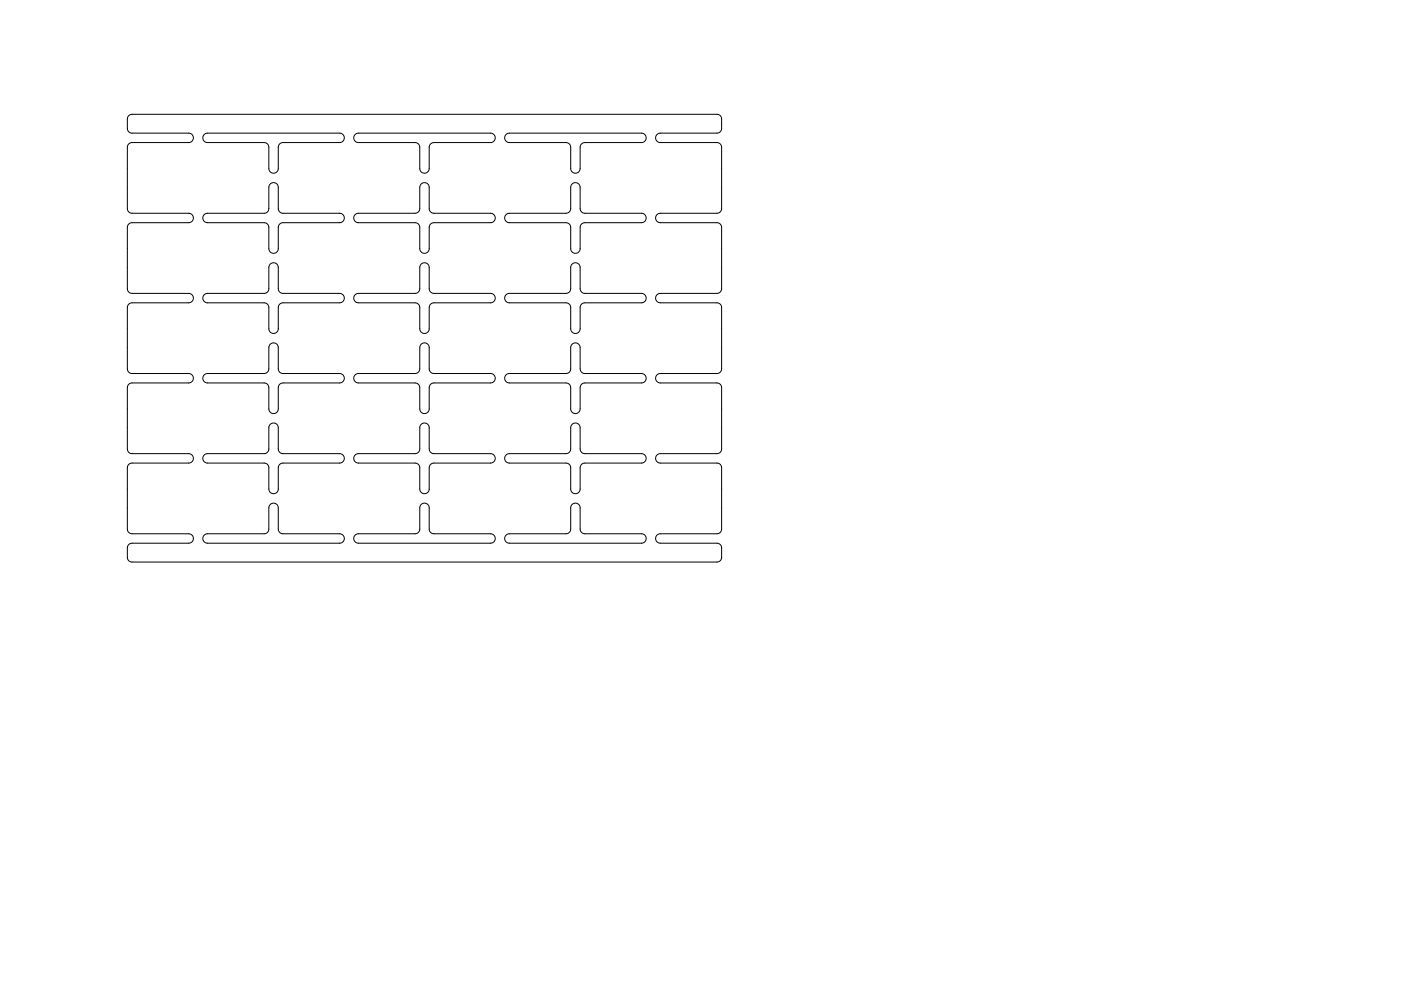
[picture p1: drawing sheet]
<svg xmlns="http://www.w3.org/2000/svg" width="297mm" height="210mm" viewBox="0 0 297 210" stroke-linecap="round" stroke-linejoin="round" font-family="sans-serif">
<g fill="none" stroke="#000" stroke-width=".21">
<path d="M27.3 24.5l.7-.3h124a1 1 0 0 1 1 1v2.1a1 1 0 0 1-1 .9l-12.1 .1a1 1 0 0 0-.9 1 1 1 0 0 0 1 .9l12.1 .1a1 1 0 0 1 .9 .9v13.1a1 1 0 0 1-1 .9l-12.1 .1a1 1 0 0 0-.9 1 1 1 0 0 0 1 .9l12.1 .1a1 1 0 0 1 .9 .9v13.1a1 1 0 0 1-1 .9l-12.1 .1a1 1 0 0 0-.9 1 1 1 0 0 0 1 .9l12.1 .1a1 1 0 0 1 .9 .9v13.1a1 1 0 0 1-1 .9l-12.1 .1a1 1 0 0 0-.9 1 1 1 0 0 0 1 .9l12.1 .1a1 1 0 0 1 .9 .9v13.1a1 1 0 0 1-1 .9l-12.1 .1a1 1 0 0 0-.9 1 1 1 0 0 0 1 .9l12.1 .1a1 1 0 0 1 .9 .9v13.1a1 1 0 0 1-1 .9l-12.1 .1a1 1 0 0 0-.9 1 1 1 0 0 0 1 .9l12.1 .1a1 1 0 0 1 .9 .9v2.1a1 1 0 0 1-1 .9h-124.1a1 1 0 0 1-.9-1v-2a1 1 0 0 1 1-1h12.1a1 1 0 0 0 .9-1 1 1 0 0 0-1-1h-12.1a1 1 0 0 1-.9-1v-13a1 1 0 0 1 1-1h12.1a1 1 0 0 0 .9-1 1 1 0 0 0-1-1h-12.1a1 1 0 0 1-.9-1v-13a1 1 0 0 1 1-1h12.1a1 1 0 0 0 .9-1 1 1 0 0 0-1-1h-12.1a1 1 0 0 1-.9-1v-13a1 1 0 0 1 1-1h12.1a1 1 0 0 0 .9-1 1 1 0 0 0-1-1h-12.1a1 1 0 0 1-.9-1v-13a1 1 0 0 1 1-1h12.1a1 1 0 0 0 .9-1 1 1 0 0 0-1-1h-12.1a1 1 0 0 1-.9-1v-13a1 1 0 0 1 1-1h12.1a1 1 0 0 0 .9-1 1 1 0 0 0-1-1h-12.1a1 1 0 0 1-.9-1v-2zM43.3 28.5l.7-.3h28a1 1 0 0 1 1 1 1 1 0 0 1-1 1h-12a1 1 0 0 0-1 1v4.5a1 1 0 0 1-1 1 1 1 0 0 1-1-1v-4.5a1 1 0 0 0-1-1h-12a1 1 0 0 1-.9-.6 1 1 0 0 1 .2-1.1zM75.3 28.5l.7-.3h28a1 1 0 0 1 1 1 1 1 0 0 1-1 1h-12a1 1 0 0 0-1 1v4.5a1 1 0 0 1-1 1 1 1 0 0 1-1-1v-4.5a1 1 0 0 0-1-1h-12a1 1 0 0 1-.9-.6 1 1 0 0 1 .2-1.1zM107.3 28.5l.7-.3h28a1 1 0 0 1 1 1 1 1 0 0 1-1 1h-12a1 1 0 0 0-1 1v4.5a1 1 0 0 1-1 1 1 1 0 0 1-1-1v-4.5a1 1 0 0 0-1-1h-12a1 1 0 0 1-.9-.6 1 1 0 0 1 .2-1.1zM43.3 45.5l.7-.3h12a1 1 0 0 0 1-1v-4.5a1 1 0 0 1 1-1 1 1 0 0 1 1 1v4.5a1 1 0 0 0 1 1h12a1 1 0 0 1 1 1 1 1 0 0 1-1 1h-12a1 1 0 0 0-1 1v4.5a1 1 0 0 1-1 1 1 1 0 0 1-1-1v-4.5a1 1 0 0 0-1-1h-12a1 1 0 0 1-.9-.6 1 1 0 0 1 .2-1.1zM75.3 45.5l.7-.3h12a1 1 0 0 0 1-1v-4.5a1 1 0 0 1 1-1 1 1 0 0 1 1 1v4.5a1 1 0 0 0 1 1h12a1 1 0 0 1 1 1 1 1 0 0 1-1 1h-12a1 1 0 0 0-1 1v4.5a1 1 0 0 1-1 1 1 1 0 0 1-1-1v-4.5a1 1 0 0 0-1-1h-12a1 1 0 0 1-.9-.6 1 1 0 0 1 .2-1.1zM107.3 45.5l.7-.3h12a1 1 0 0 0 1-1v-4.5a1 1 0 0 1 1-1 1 1 0 0 1 1 1v4.5a1 1 0 0 0 1 1h12a1 1 0 0 1 1 1 1 1 0 0 1-1 1h-12a1 1 0 0 0-1 1v4.5a1 1 0 0 1-1 1 1 1 0 0 1-1-1v-4.5a1 1 0 0 0-1-1h-12a1 1 0 0 1-.9-.6 1 1 0 0 1 .2-1.1zM43.3 62.5l.7-.3h12a1 1 0 0 0 1-1v-4.5a1 1 0 0 1 1-1 1 1 0 0 1 1 1v4.5a1 1 0 0 0 1 1h12a1 1 0 0 1 1 1 1 1 0 0 1-1 1h-12a1 1 0 0 0-1 1v4.5a1 1 0 0 1-1 1 1 1 0 0 1-1-1v-4.5a1 1 0 0 0-1-1h-12a1 1 0 0 1-.9-.6 1 1 0 0 1 .2-1.1zM43.3 79.5l.7-.3h12a1 1 0 0 0 1-1v-4.5a1 1 0 0 1 1-1 1 1 0 0 1 1 1v4.5a1 1 0 0 0 1 1h12a1 1 0 0 1 1 1 1 1 0 0 1-1 1h-12a1 1 0 0 0-1 1v4.5a1 1 0 0 1-1 1 1 1 0 0 1-1-1v-4.5a1 1 0 0 0-1-1h-12a1 1 0 0 1-.9-.6 1 1 0 0 1 .2-1.1zM75.3 62.5l.7-.3h12a1 1 0 0 0 1-1v-4.5a1 1 0 0 1 1-1 1 1 0 0 1 1 1v4.5a1 1 0 0 0 1 1h12a1 1 0 0 1 1 1 1 1 0 0 1-1 1h-12a1 1 0 0 0-1 1v4.5a1 1 0 0 1-1 1 1 1 0 0 1-1-1v-4.5a1 1 0 0 0-1-1h-12a1 1 0 0 1-.9-.6 1 1 0 0 1 .2-1.1zM75.3 79.5l.7-.3h12a1 1 0 0 0 1-1v-4.5a1 1 0 0 1 1-1 1 1 0 0 1 1 1v4.5a1 1 0 0 0 1 1h12a1 1 0 0 1 1 1 1 1 0 0 1-1 1h-12a1 1 0 0 0-1 1v4.5a1 1 0 0 1-1 1 1 1 0 0 1-1-1v-4.5a1 1 0 0 0-1-1h-12a1 1 0 0 1-.9-.6 1 1 0 0 1 .2-1.1zM107.3 62.5l.7-.3h12a1 1 0 0 0 1-1v-4.5a1 1 0 0 1 1-1 1 1 0 0 1 1 1v4.5a1 1 0 0 0 1 1h12a1 1 0 0 1 1 1 1 1 0 0 1-1 1h-12a1 1 0 0 0-1 1v4.5a1 1 0 0 1-1 1 1 1 0 0 1-1-1v-4.5a1 1 0 0 0-1-1h-12a1 1 0 0 1-.9-.6 1 1 0 0 1 .2-1.1z"/>
<path d="M107.3 79.5l.7-.3h12a1 1 0 0 0 1-1v-4.5a1 1 0 0 1 1-1 1 1 0 0 1 1 1v4.5a1 1 0 0 0 1 1h12a1 1 0 0 1 1 1 1 1 0 0 1-1 1h-12a1 1 0 0 0-1 1v4.5a1 1 0 0 1-1 1 1 1 0 0 1-1-1v-4.5a1 1 0 0 0-1-1h-12a1 1 0 0 1-.9-.6 1 1 0 0 1 .2-1.1zM43.3 96.5l.7-.3h12a1 1 0 0 0 1-1v-4.5a1 1 0 0 1 1-1 1 1 0 0 1 1 1v4.5a1 1 0 0 0 1 1h12a1 1 0 0 1 1 1 1 1 0 0 1-1 1h-12a1 1 0 0 0-1 1v4.5a1 1 0 0 1-1 1 1 1 0 0 1-1-1v-4.5a1 1 0 0 0-1-1h-12a1 1 0 0 1-.9-.6 1 1 0 0 1 .2-1.1zM75.3 96.5l.7-.3h12a1 1 0 0 0 1-1v-4.5a1 1 0 0 1 1-1 1 1 0 0 1 1 1v4.5a1 1 0 0 0 1 1h12a1 1 0 0 1 1 1 1 1 0 0 1-1 1h-12a1 1 0 0 0-1 1v4.5a1 1 0 0 1-1 1 1 1 0 0 1-1-1v-4.5a1 1 0 0 0-1-1h-12a1 1 0 0 1-.9-.6 1 1 0 0 1 .2-1.1zM107.3 96.5l.7-.3h12a1 1 0 0 0 1-1v-4.5a1 1 0 0 1 1-1 1 1 0 0 1 1 1v4.5a1 1 0 0 0 1 1h12a1 1 0 0 1 1 1 1 1 0 0 1-1 1h-12a1 1 0 0 0-1 1v4.5a1 1 0 0 1-1 1 1 1 0 0 1-1-1v-4.5a1 1 0 0 0-1-1h-12a1 1 0 0 1-.9-.6 1 1 0 0 1 .2-1.1zM43.3 113.5l.7-.3h12a1 1 0 0 0 1-1v-4.5a1 1 0 0 1 1-1 1 1 0 0 1 1 1v4.5a1 1 0 0 0 1 1h12a1 1 0 0 1 1 1 1 1 0 0 1-1 1h-28a1 1 0 0 1-.9-.6 1 1 0 0 1 .2-1.1zM75.3 113.5l.7-.3h12a1 1 0 0 0 1-1v-4.5a1 1 0 0 1 1-1 1 1 0 0 1 1 1v4.5a1 1 0 0 0 1 1h12a1 1 0 0 1 1 1 1 1 0 0 1-1 1h-28a1 1 0 0 1-.9-.6 1 1 0 0 1 .2-1.1zM107.3 113.5l.7-.3h12a1 1 0 0 0 1-1v-4.5a1 1 0 0 1 1-1 1 1 0 0 1 1 1v4.5a1 1 0 0 0 1 1h12a1 1 0 0 1 1 1 1 1 0 0 1-1 1h-28a1 1 0 0 1-.9-.6 1 1 0 0 1 .2-1.1z"/>
</g>
</svg>
